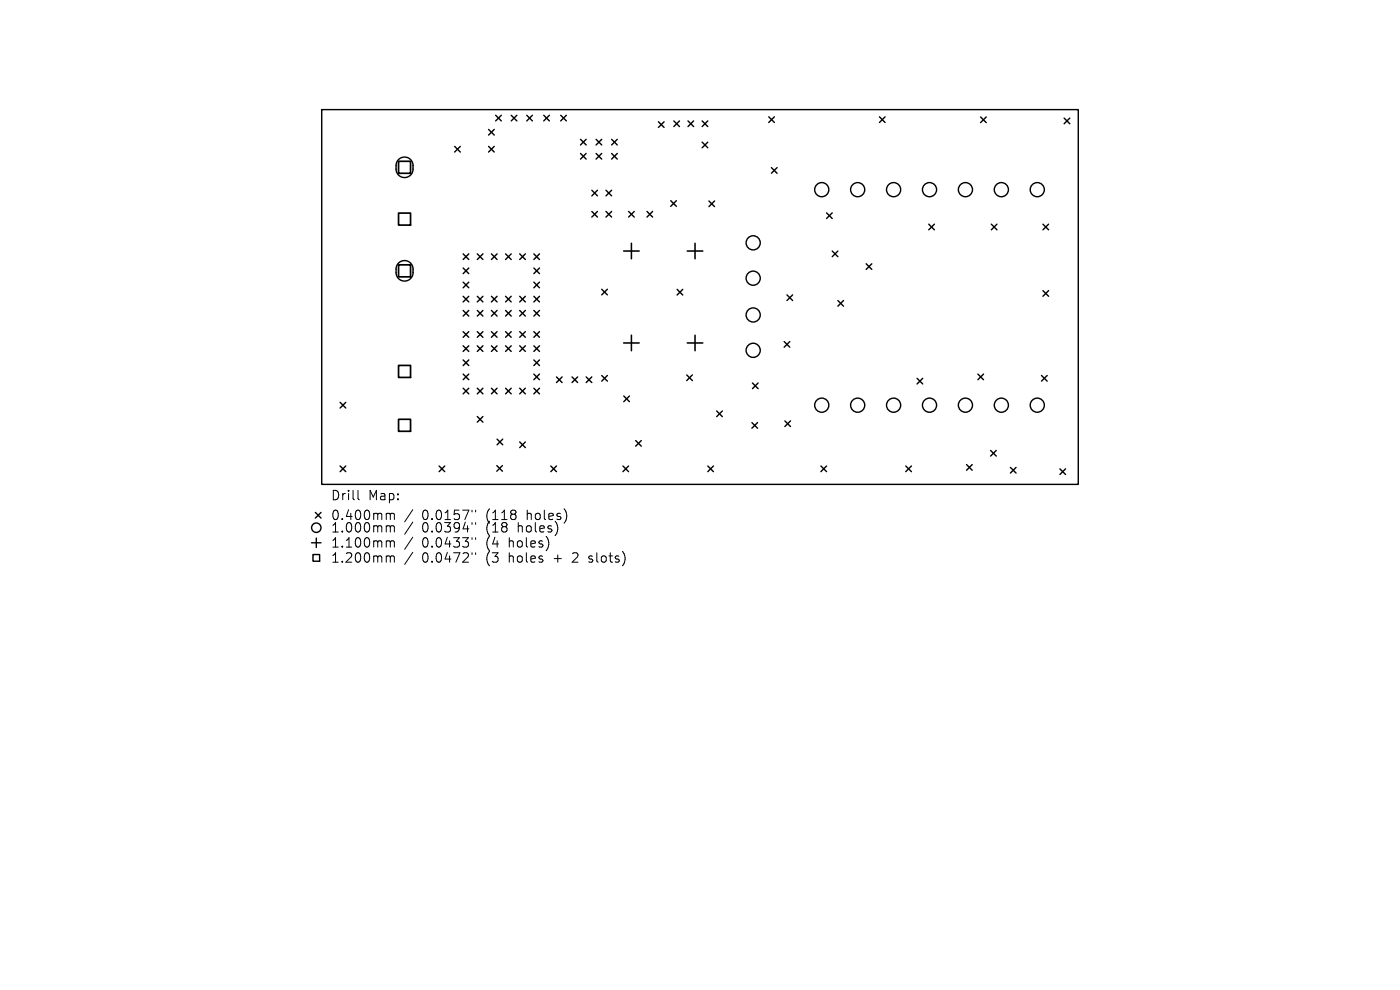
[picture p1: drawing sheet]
<svg xmlns="http://www.w3.org/2000/svg" width="297mm" height="210mm" viewBox="0 0 297 210" stroke-linecap="round" stroke-linejoin="round" font-family="sans-serif">
<defs><g id="words">
<g font-size="2.8">
<text x="70.1" y="106.4">Drill</text>
<text x="78.1" y="106.4">Map:</text>
<text x="70.1" y="110.6">0.400mm</text>
<text x="70.1" y="113.2">1.000mm</text>
<text x="89.5" y="110.6">0.0157&quot;</text>
<text x="89.5" y="113.2">0.0394&quot;</text>
<text x="103.3" y="110.6">(118</text>
<text x="103.3" y="113.2">(18</text>
<text x="110.1" y="113.2">holes)</text>
<text x="112" y="110.6">holes)</text>
<text x="70.1" y="116.4">1.100mm</text>
<text x="70.1" y="119.6">1.200mm</text>
<text x="89.5" y="116.4">0.0433&quot;</text>
<text x="89.5" y="119.6">0.0472&quot;</text>
<text x="103.3" y="116.4">(4</text>
<text x="103.3" y="119.6">(3</text>
<text x="108.2" y="116.4">holes)</text>
<text x="108.2" y="119.6">holes</text>
<text x="118" y="119.6">+</text>
<text x="122.2" y="119.6">2</text>
<text x="125.8" y="119.6">slots)</text>
</g>
</g></defs>
<g fill="none" stroke="#000" stroke-width=".3">
<path d="M68.3 23.3h160.5v79.5h-160.5zM84.6 33.8a1.8 1.8 0 0 1 1.9-.3 1.8 1.8 0 0 1 1.1 1.6v.8a1.8 1.8 0 0 1-1.8 1.8 1.8 1.8 0 0 1-1.8-1.8l.1-1.2zM96.5 31.1l1.2 1.2M97.7 31.1l-1.2 1.2M103.7 27.5l1.2 1.2M103.7 31.1l1.2 1.2M104.9 27.5l-1.2 1.2M104.9 31.1l-1.2 1.2M105.2 24.5l1.2 1.2M106.4 24.5l-1.2 1.2M108.5 24.5l1.2 1.2M109.7 24.5l-1.2 1.2"/>
<path d="M111.8 24.5l1.2 1.2M113 24.5l-1.2 1.2M115.4 24.5l1.2 1.2M116.6 24.5l-1.2 1.2M119 24.5l1.2 1.2M120.2 24.5l-1.2 1.2M123.2 29.6l1.2 1.2M123.2 32.6l1.2 1.2M124.4 29.6l-1.2 1.2M124.4 32.6l-1.2 1.2M126.5 29.6l1.2 1.2M126.5 32.6l1.2 1.2"/>
<path d="M127.7 29.6l-1.2 1.2M127.7 32.6l-1.2 1.2M129.8 29.6l1.2 1.2M129.8 32.6l1.2 1.2M131 29.6l-1.2 1.2M131 32.6l-1.2 1.2M139.7 25.8l1.2 1.2M140.9 25.8l-1.2 1.2M143 25.7l1.2 1.2M144.2 25.7l-1.2 1.2M146 25.7l1.2 1.2M147.2 25.7l-1.2 1.2"/>
<path d="M149 25.7l1.2 1.2M149 30.2l1.2 1.2M150.2 25.7l-1.2 1.2M150.2 30.2l-1.2 1.2M163.1 24.8l1.2 1.2M163.7 35.6l1.2 1.2M164.3 24.8l-1.2 1.2M164.9 35.6l-1.2 1.2M186.6 24.8l1.2 1.2M187.8 24.8l-1.2 1.2M208 24.8l1.2 1.2M209.2 24.8l-1.2 1.2"/>
<path d="M225.8 25.1l1.2 1.2M227 25.1l-1.2 1.2M84.6 55.8a1.8 1.8 0 0 1 1.9-.4 1.8 1.8 0 0 1 1.1 1.7v.7a1.8 1.8 0 0 1-1.8 1.8 1.8 1.8 0 0 1-1.8-1.8l.1-1.2zM98.3 53.9l1.2 1.2M98.3 56.9l1.2 1.2M98.3 59.9l1.2 1.2M99.5 53.9l-1.2 1.2M99.5 56.9l-1.2 1.2M99.5 59.9l-1.2 1.2M101.3 53.9l1.2 1.2M102.5 53.9l-1.2 1.2M104.3 53.9l1.2 1.2"/>
<path d="M105.5 53.9l-1.2 1.2M107.3 53.9l1.2 1.2M108.5 53.9l-1.2 1.2M110.3 53.9l1.2 1.2M111.5 53.9l-1.2 1.2M113.3 59.9l1.2 1.2M113.3 56.9l1.2 1.2M113.3 53.9l1.2 1.2M114.5 53.9l-1.2 1.2M114.5 56.9l-1.2 1.2M114.5 59.9l-1.2 1.2M125.6 44.9l1.2 1.2"/>
<path d="M125.6 40.4l1.2 1.2M126.8 40.4l-1.2 1.2M126.8 44.9l-1.2 1.2M128.6 40.4l1.2 1.2M128.6 44.9l1.2 1.2M129.8 40.4l-1.2 1.2M129.8 44.9l-1.2 1.2M133.4 44.9l1.2 1.2M134.6 44.9l-1.2 1.2M137.3 44.9l1.2 1.2M138.5 44.9l-1.2 1.2M142.3 42.6l1.2 1.2"/>
<path d="M143.5 42.6l-1.2 1.2M150.4 42.6l1.2 1.2M151.6 42.6l-1.2 1.2M175.4 45.2l1.2 1.2M176.6 45.2l-1.2 1.2M176.6 53.3l1.2 1.2M177.8 53.3l-1.2 1.2M183.8 56l1.2 1.2M185 56l-1.2 1.2M197 47.6l1.2 1.2M198.2 47.6l-1.2 1.2M210.3 47.6l1.2 1.2"/>
<path d="M211.5 47.6l-1.2 1.2M221.3 47.6l1.2 1.2M222.5 47.6l-1.2 1.2M98.3 62.9l1.2 1.2M98.3 65.9l1.2 1.2M98.3 70.4l1.2 1.2M98.3 73.4l1.2 1.2M98.3 76.4l1.2 1.2M98.3 79.4l1.2 1.2M99.5 62.9l-1.2 1.2M99.5 65.9l-1.2 1.2M99.5 70.4l-1.2 1.2"/>
<path d="M99.5 73.4l-1.2 1.2M99.5 76.4l-1.2 1.2M99.5 79.4l-1.2 1.2M101.3 62.9l1.2 1.2M101.3 65.9l1.2 1.2M101.3 73.4l1.2 1.2M101.3 70.4l1.2 1.2M102.5 62.9l-1.2 1.2M102.5 70.4l-1.2 1.2M102.5 73.4l-1.2 1.2M102.5 65.9l-1.2 1.2M104.3 62.9l1.2 1.2"/>
<path d="M104.3 65.9l1.2 1.2M104.3 73.4l1.2 1.2M104.3 70.4l1.2 1.2M105.5 70.4l-1.2 1.2M105.5 73.4l-1.2 1.2M105.5 62.9l-1.2 1.2M105.5 65.9l-1.2 1.2M107.3 62.9l1.2 1.2M107.3 65.9l1.2 1.2M107.3 73.4l1.2 1.2M107.3 70.4l1.2 1.2M108.5 70.4l-1.2 1.2"/>
<path d="M108.5 73.4l-1.2 1.2M108.5 62.9l-1.2 1.2M108.5 65.9l-1.2 1.2M110.3 65.9l1.2 1.2M110.3 62.9l1.2 1.2M110.3 73.4l1.2 1.2M110.3 70.4l1.2 1.2M111.5 70.4l-1.2 1.2M111.5 73.4l-1.2 1.2M111.5 62.9l-1.2 1.2M111.5 65.9l-1.2 1.2M113.3 65.9l1.2 1.2"/>
<path d="M113.3 62.9l1.2 1.2M113.3 70.4l1.2 1.2M113.3 73.4l1.2 1.2M113.3 76.4l1.2 1.2M113.3 79.4l1.2 1.2M114.5 70.4l-1.2 1.2M114.5 76.4l-1.2 1.2M114.5 73.4l-1.2 1.2M114.5 62.9l-1.2 1.2M114.5 79.4l-1.2 1.2M114.5 65.9l-1.2 1.2M118.1 80l1.2 1.2"/>
<path d="M119.3 80l-1.2 1.2M121.4 80l1.2 1.2M122.6 80l-1.2 1.2M124.4 80l1.2 1.2M125.6 80l-1.2 1.2M127.7 61.4l1.2 1.2M127.7 79.7l1.2 1.2M128.9 61.4l-1.2 1.2M128.9 79.7l-1.2 1.2M143.6 61.4l1.2 1.2M144.8 61.4l-1.2 1.2M145.7 79.5l1.2 1.2"/>
<path d="M146.9 79.5l-1.2 1.2M166.4 72.5l1.2 1.2M167 62.6l1.2 1.2M167.6 72.5l-1.2 1.2M168.2 62.6l-1.2 1.2M177.8 63.8l1.2 1.2M179 63.8l-1.2 1.2M207.5 79.4l1.2 1.2M208.7 79.4l-1.2 1.2M221 79.7l1.2 1.2M221.3 61.7l1.2 1.2M222.2 79.7l-1.2 1.2"/>
<path d="M222.5 61.7l-1.2 1.2M72.2 85.4l1.2 1.2M72.2 98.9l1.2 1.2M73.4 85.4l-1.2 1.2M73.4 98.9l-1.2 1.2M93.2 98.9l1.2 1.2M94.4 98.9l-1.2 1.2M98.3 82.4l1.2 1.2M99.5 82.4l-1.2 1.2M101.3 82.4l1.2 1.2M101.3 88.4l1.2 1.2M102.5 82.4l-1.2 1.2"/>
<path d="M102.5 88.4l-1.2 1.2M104.3 82.4l1.2 1.2M105.4 98.8l1.2 1.2M105.5 82.4l-1.2 1.2M105.5 93.2l1.2 1.2M106.6 98.8l-1.2 1.2M106.7 93.2l-1.2 1.2M107.3 82.4l1.2 1.2M108.5 82.4l-1.2 1.2M110.3 82.4l1.2 1.2M110.3 93.8l1.2 1.2M111.5 82.4l-1.2 1.2"/>
<path d="M111.5 93.8l-1.2 1.2M113.3 82.4l1.2 1.2M114.5 82.4l-1.2 1.2M116.9 98.9l1.2 1.2M118.1 98.9l-1.2 1.2M132.2 98.9l1.2 1.2M132.3 84l1.2 1.2M133.4 98.9l-1.2 1.2M133.5 84l-1.2 1.2M134.9 93.5l1.2 1.2M136.1 93.5l-1.2 1.2M150.2 98.9l1.2 1.2"/>
<path d="M151.4 98.9l-1.2 1.2M152 87.2l1.2 1.2M153.2 87.2l-1.2 1.2M159.5 89.6l1.2 1.2M159.6 81.2l1.2 1.2M160.7 89.6l-1.2 1.2M160.8 81.2l-1.2 1.2M166.5 89.3l1.2 1.2M167.7 89.3l-1.2 1.2M174.2 98.9l1.2 1.2M175.4 98.9l-1.2 1.2M192.2 98.9l1.2 1.2"/>
<path d="M193.4 98.9l-1.2 1.2M194.6 80.3l1.2 1.2M195.8 80.3l-1.2 1.2M205.1 98.6l1.2 1.2M206.3 98.6l-1.2 1.2M210.2 95.6l1.2 1.2M211.4 95.6l-1.2 1.2M214.4 99.2l1.2 1.2M215.6 99.2l-1.2 1.2M224.9 99.5l1.2 1.2M226.1 99.5l-1.2 1.2M66.1 115.1h2"/>
<path d="M66.4 117.6h1.4v1.4h-1.4zM66.9 108.7l1.2 1.2M67.1 114.1v2M68.1 108.7l-1.2 1.2"/>
<circle cx="159.8" cy="59" r="1.5"/>
<circle cx="159.8" cy="51.5" r="1.5"/>
<circle cx="174.3" cy="40.2" r="1.5"/>
<circle cx="182" cy="40.2" r="1.5"/>
<circle cx="189.6" cy="40.2" r="1.5"/>
<circle cx="197.2" cy="40.2" r="1.5"/>
<circle cx="204.8" cy="40.2" r="1.5"/>
<circle cx="212.4" cy="40.2" r="1.5"/>
<circle cx="220.1" cy="40.2" r="1.5"/>
<circle cx="159.8" cy="74.3" r="1.5"/>
<circle cx="159.8" cy="66.8" r="1.5"/>
<circle cx="174.3" cy="86" r="1.5"/>
<circle cx="182" cy="86" r="1.5"/>
<circle cx="189.6" cy="86" r="1.5"/>
<circle cx="197.2" cy="86" r="1.5"/>
<circle cx="204.8" cy="86" r="1.5"/>
<circle cx="212.4" cy="86" r="1.5"/>
<circle cx="220.1" cy="86" r="1.5"/>
<circle cx="67.1" cy="111.9" r="1"/>
</g>
<path d="M132.3 53.3h3.3M134 51.6v3.3M145.8 53.3h3.3M147.5 51.6v3.3M132.3 72.8h3.3M134 71.1v3.3M145.8 72.8h3.3M147.5 71.1v3.3" fill="none" stroke="#000" stroke-width=".33"/>
<path d="M84.6 34.2h2.5v2.6h-2.5zM84.6 45.2h2.5v2.5h-2.5zM84.6 56.2h2.5v2.5h-2.5zM84.6 77.5h2.5v2.6h-2.5zM84.6 88.9h2.5v2.6h-2.5z" fill="none" stroke="#000" stroke-width=".36"/>
<g fill="none" stroke="#000" stroke-width=".21">
<path d="M75.9 104v1.7l.3 .3M82.2 108.9h.3l.3 .3M82.2 111.5h.3l.3 .3M82.2 114.7h.3l.3 .3M82.2 117.9h.3l.3 .3M82.8 109.2l.3-.3 .5 .1 .1 1.2M82.8 109.2v1M82.8 111.8v1.1M82.8 115v1.1M82.8 118.2v1.1M82.8 111.8l.3-.3 .5 .1 .1 1.3M82.8 115l.3-.3 .5 .1 .1 1.3"/>
<path d="M82.8 118.2l.3-.3 .5 .1 .1 1.3M87.6 108.1l-1.7 2.6M87.6 110.8l-1.7 2.5M87.6 114l-1.7 2.5M87.6 117.2l-1.7 2.5M100.1 108.2v.4M100.1 110.9v.3M100.1 114.1v.3M100.1 117.3v.3M100.9 108.2v.4M100.9 110.9v.3M100.9 114.1v.3"/>
<path d="M100.9 117.3v.3M124.9 119.2l.2 .1M125 118v.5"/>
</g>
<use href="#words"/>
</svg>
